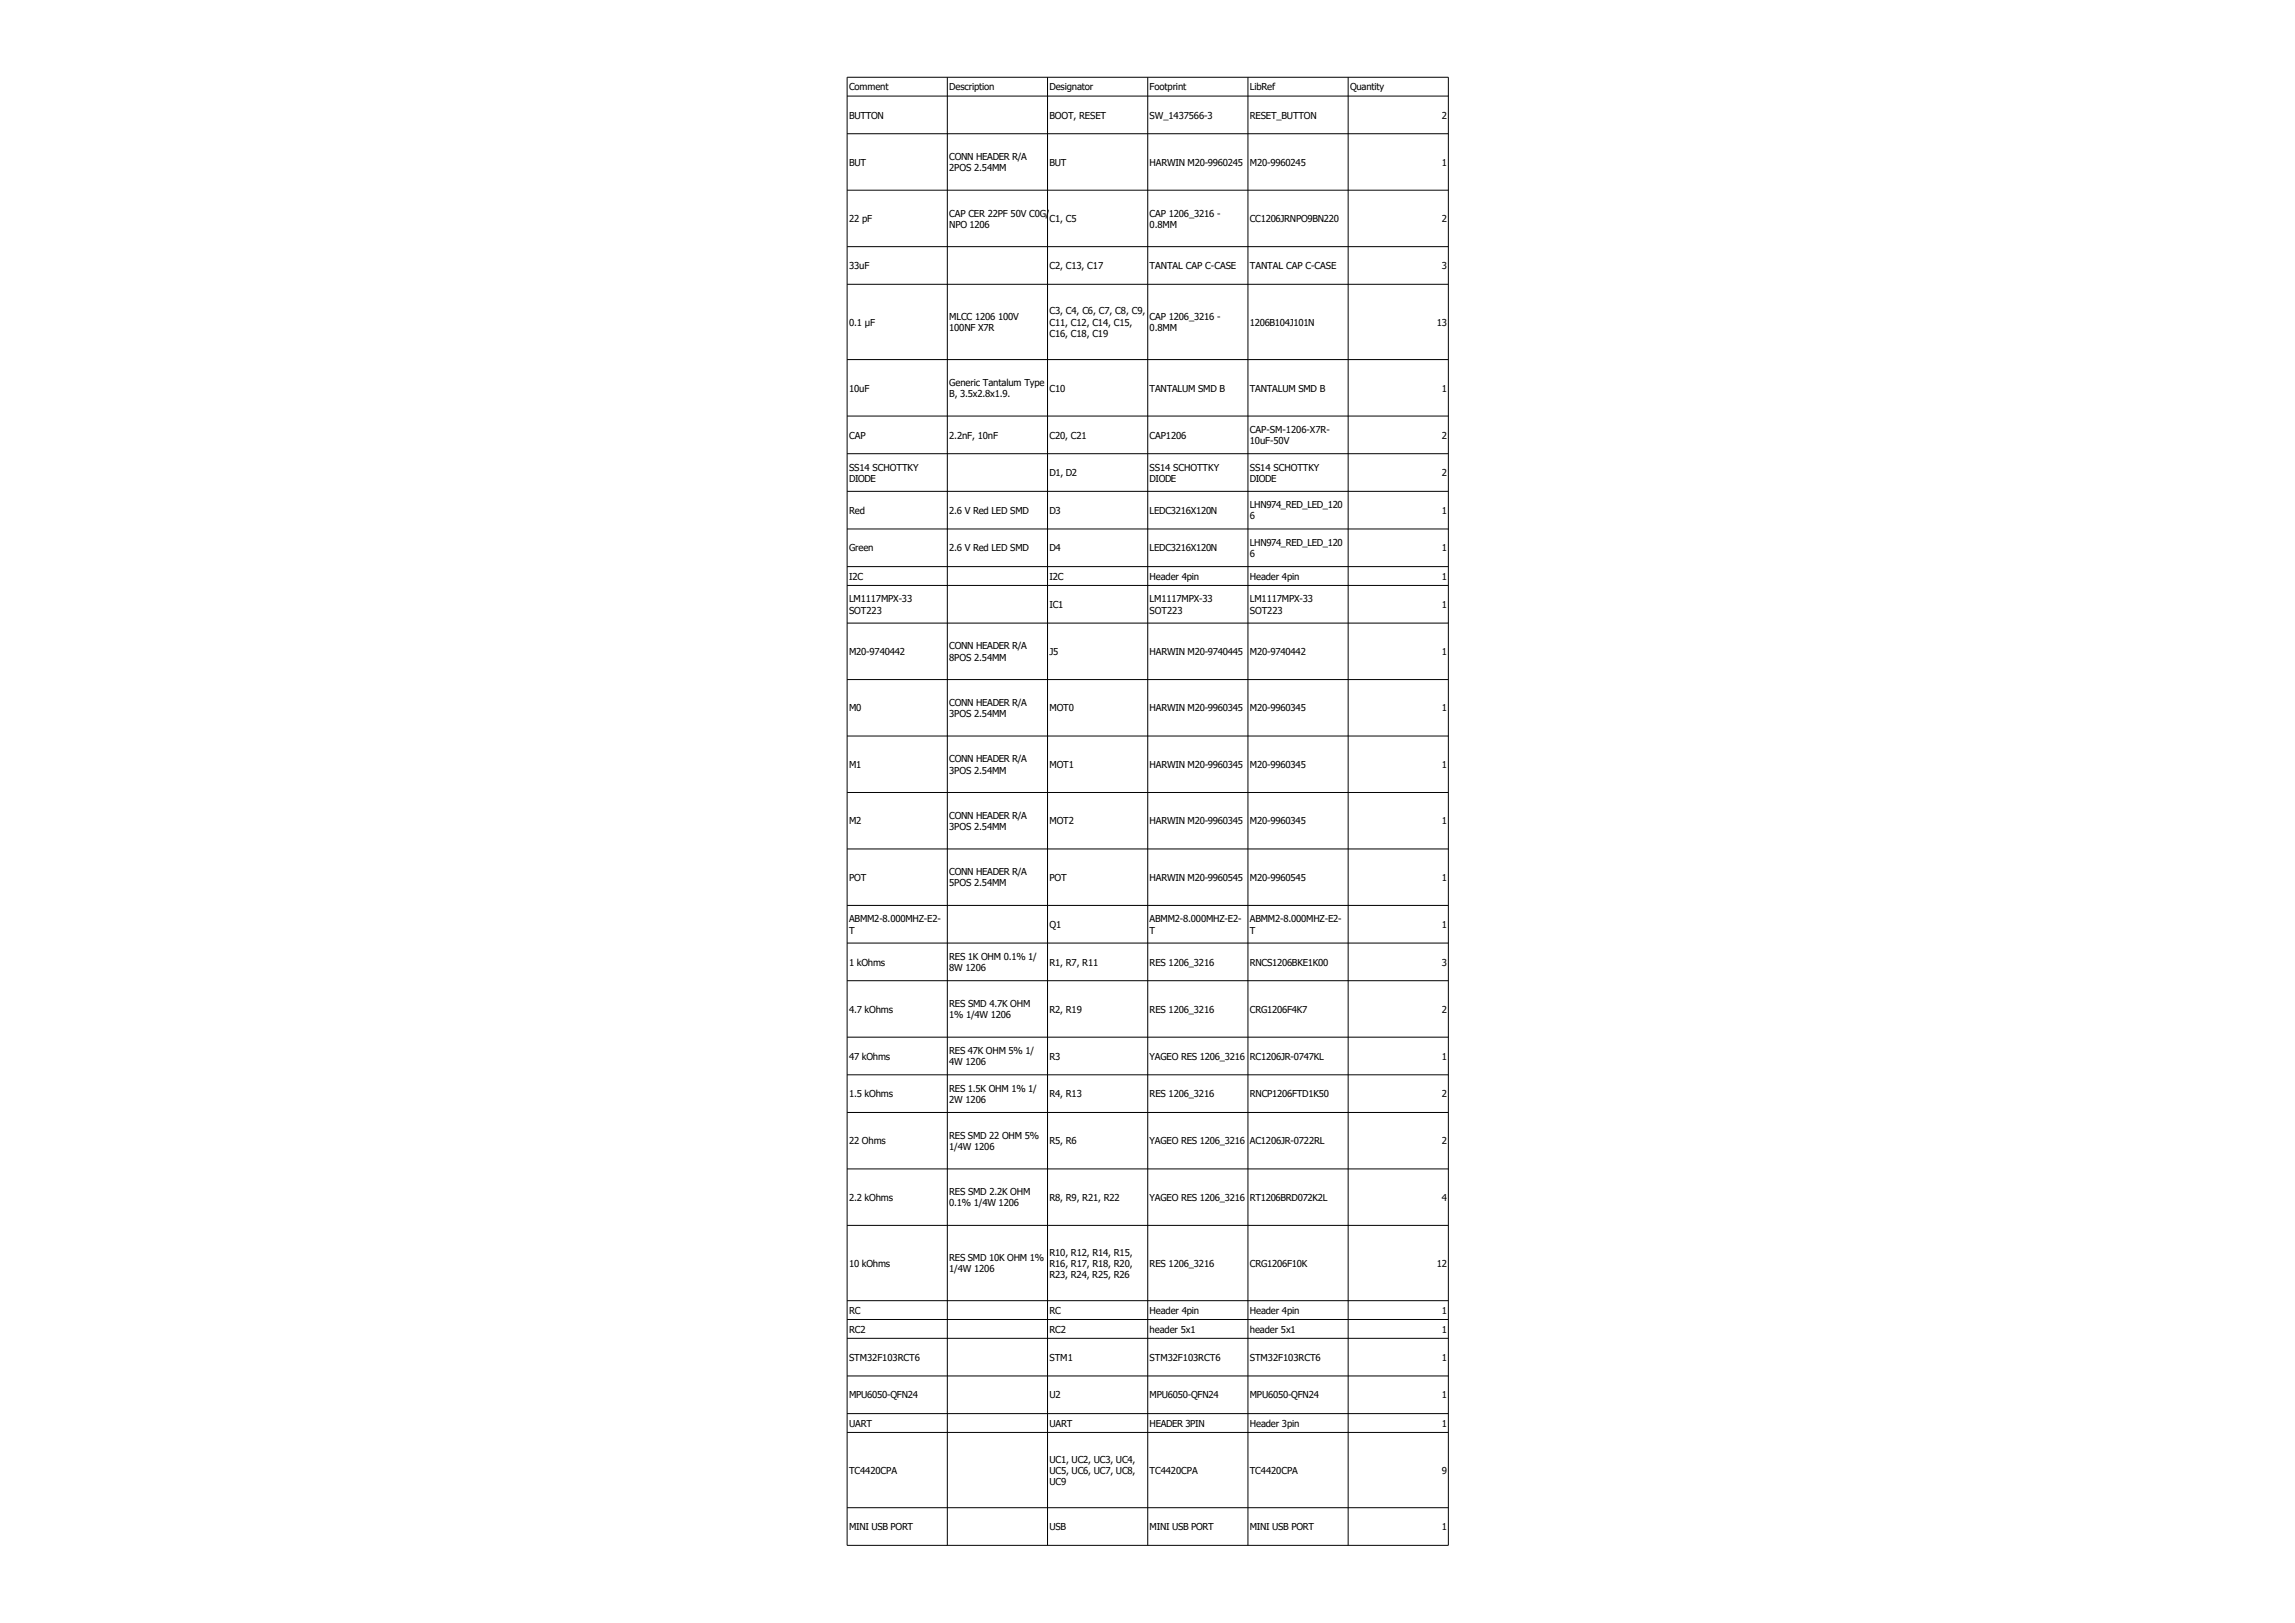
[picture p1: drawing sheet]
<svg xmlns="http://www.w3.org/2000/svg" width="297mm" height="210mm" viewBox="0 0 297 210" stroke-linecap="round" stroke-linejoin="round" font-family="sans-serif">
<defs><g id="words">
<g font-size="1.2">
<text x="109.8" y="11.7">Comment</text>
<text x="122.8" y="11.7">Description</text>
<text x="135.8" y="11.7">Designator</text>
<text x="148.7" y="11.7">Footprint</text>
<text x="161.7" y="11.7">LibRef</text>
<text x="174.7" y="11.7">Quantity</text>
<text x="109.8" y="15.3">BUTTON</text>
<text x="135.8" y="15.3">BOOT, RESET</text>
<text x="148.7" y="15.3">SW_1437566-3</text>
<text x="161.7" y="15.3">RESET_BUTTON</text>
<text x="186.6" y="15.3">2</text>
<text x="109.8" y="21.4">BUT</text>
<text x="122.8" y="20.7">CONN HEADER R/A</text>
<text x="122.8" y="22.2">2POS 2.54MM</text>
<text x="135.8" y="21.4">BUT</text>
<text x="148.7" y="21.4">HARWIN M20-9960245</text>
<text x="161.7" y="21.4">M20-9960245</text>
<text x="186.6" y="21.4">1</text>
<text x="109.8" y="28.7">22 pF</text>
<text x="122.8" y="28">CAP CER 22PF 50V C0G/</text>
<text x="122.8" y="29.5">NPO 1206</text>
<text x="135.8" y="28.7">C1, C5</text>
<text x="148.7" y="28">CAP 1206_3216 -</text>
<text x="148.7" y="29.5">0.8MM</text>
<text x="161.7" y="28.7">CC1206JRNPO9BN220</text>
<text x="186.6" y="28.7">2</text>
<text x="109.8" y="34.8">33uF</text>
<text x="135.8" y="34.8">C2, C13, C17</text>
<text x="148.7" y="34.8">TANTAL CAP C-CASE</text>
<text x="161.7" y="34.8">TANTAL CAP C-CASE</text>
<text x="186.6" y="34.8">3</text>
<text x="122.8" y="41.4">MLCC 1206 100V</text>
<text x="135.8" y="40.7">C3, C4, C6, C7, C8, C9,</text>
<text x="148.7" y="41.4">CAP 1206_3216 -</text>
<text x="109.8" y="42.1">0.1 µF</text>
<text x="122.8" y="42.9">100NF X7R</text>
<text x="135.8" y="42.1">C11, C12, C14, C15,</text>
<text x="135.8" y="43.6">C16, C18, C19</text>
<text x="148.7" y="42.9">0.8MM</text>
<text x="161.7" y="42.1">1206B104J101N</text>
<text x="185.9" y="42.1">13</text>
<text x="109.8" y="50.7">10uF</text>
<text x="122.8" y="50">Generic Tantalum Type</text>
<text x="122.8" y="51.4">B, 3.5x2.8x1.9.</text>
<text x="135.8" y="50.7">C10</text>
<text x="148.7" y="50.7">TANTALUM SMD B</text>
<text x="161.7" y="50.7">TANTALUM SMD B</text>
<text x="186.6" y="50.7">1</text>
<text x="109.8" y="56.8">CAP</text>
<text x="122.8" y="56.8">2.2nF, 10nF</text>
<text x="135.8" y="56.8">C20, C21</text>
<text x="148.7" y="56.8">CAP1206</text>
<text x="161.7" y="56">CAP-SM-1206-X7R-</text>
<text x="161.7" y="57.5">10uF-50V</text>
<text x="186.6" y="56.8">2</text>
<text x="109.8" y="60.9">SS14 SCHOTTKY</text>
<text x="109.8" y="62.4">DIODE</text>
<text x="135.8" y="61.6">D1, D2</text>
<text x="148.7" y="60.9">SS14 SCHOTTKY</text>
<text x="148.7" y="62.4">DIODE</text>
<text x="161.7" y="60.9">SS14 SCHOTTKY</text>
<text x="161.7" y="62.4">DIODE</text>
<text x="161.7" y="65.8">LHN974_RED_LED_120</text>
<text x="186.6" y="61.6">2</text>
<text x="109.8" y="66.5">Red</text>
<text x="109.8" y="71.4">Green</text>
<text x="122.8" y="66.5">2.6 V Red LED SMD</text>
<text x="122.8" y="71.4">2.6 V Red LED SMD</text>
<text x="135.8" y="66.5">D3</text>
<text x="135.8" y="71.4">D4</text>
<text x="148.7" y="66.5">LEDC3216X120N</text>
<text x="148.7" y="71.4">LEDC3216X120N</text>
<text x="161.7" y="67.2">6</text>
<text x="161.7" y="70.7">LHN974_RED_LED_120</text>
<text x="186.6" y="66.5">1</text>
<text x="186.6" y="71.4">1</text>
<text x="109.8" y="75">I2C</text>
<text x="109.8" y="78">LM1117MPX-33</text>
<text x="135.8" y="75">I2C</text>
<text x="148.7" y="75">Header 4pin</text>
<text x="148.7" y="78">LM1117MPX-33</text>
<text x="161.7" y="72.1">6</text>
<text x="161.7" y="75">Header 4pin</text>
<text x="161.7" y="78">LM1117MPX-33</text>
<text x="186.6" y="75">1</text>
<text x="109.8" y="79.4">SOT223</text>
<text x="135.8" y="78.7">IC1</text>
<text x="148.7" y="79.4">SOT223</text>
<text x="161.7" y="79.4">SOT223</text>
<text x="186.6" y="78.7">1</text>
<text x="109.8" y="84.8">M20-9740442</text>
<text x="122.8" y="84.1">CONN HEADER R/A</text>
<text x="122.8" y="85.5">8POS 2.54MM</text>
<text x="135.8" y="84.8">J5</text>
<text x="148.7" y="84.8">HARWIN M20-9740445</text>
<text x="161.7" y="84.8">M20-9740442</text>
<text x="186.6" y="84.8">1</text>
<text x="109.8" y="92.1">M0</text>
<text x="122.8" y="91.4">CONN HEADER R/A</text>
<text x="122.8" y="92.8">3POS 2.54MM</text>
<text x="135.8" y="92.1">MOT0</text>
<text x="148.7" y="92.1">HARWIN M20-9960345</text>
<text x="161.7" y="92.1">M20-9960345</text>
<text x="186.6" y="92.1">1</text>
<text x="109.8" y="99.4">M1</text>
<text x="122.8" y="98.7">CONN HEADER R/A</text>
<text x="122.8" y="100.1">3POS 2.54MM</text>
<text x="135.8" y="99.4">MOT1</text>
<text x="148.7" y="99.4">HARWIN M20-9960345</text>
<text x="161.7" y="99.4">M20-9960345</text>
<text x="186.6" y="99.4">1</text>
<text x="109.8" y="106.7">M2</text>
<text x="122.8" y="106">CONN HEADER R/A</text>
<text x="122.8" y="107.4">3POS 2.54MM</text>
<text x="135.8" y="106.7">MOT2</text>
<text x="148.7" y="106.7">HARWIN M20-9960345</text>
<text x="161.7" y="106.7">M20-9960345</text>
<text x="186.6" y="106.7">1</text>
<text x="122.8" y="113.3">CONN HEADER R/A</text>
<text x="109.8" y="114">POT</text>
<text x="109.8" y="119.4">ABMM2-8.000MHZ-E2-</text>
<text x="122.8" y="114.7">5POS 2.54MM</text>
<text x="135.8" y="114">POT</text>
<text x="148.7" y="114">HARWIN M20-9960545</text>
<text x="148.7" y="119.4">ABMM2-8.000MHZ-E2-</text>
<text x="161.7" y="114">M20-9960545</text>
<text x="161.7" y="119.4">ABMM2-8.000MHZ-E2-</text>
<text x="186.6" y="114">1</text>
<text x="109.8" y="120.8">T</text>
<text x="109.8" y="125">1 kOhms</text>
<text x="122.8" y="124.2">RES 1K OHM 0.1% 1/</text>
<text x="122.8" y="125.7">8W 1206</text>
<text x="135.8" y="120.1">Q1</text>
<text x="135.8" y="125">R1, R7, R11</text>
<text x="148.7" y="120.8">T</text>
<text x="148.7" y="125">RES 1206_3216</text>
<text x="161.7" y="120.8">T</text>
<text x="161.7" y="125">RNCS1206BKE1K00</text>
<text x="186.6" y="120.1">1</text>
<text x="186.6" y="125">3</text>
<text x="109.8" y="131.1">4.7 kOhms</text>
<text x="122.8" y="130.3">RES SMD 4.7K OHM</text>
<text x="122.8" y="131.8">1% 1/4W 1206</text>
<text x="135.8" y="131.1">R2, R19</text>
<text x="148.7" y="131.1">RES 1206_3216</text>
<text x="161.7" y="131.1">CRG1206F4K7</text>
<text x="186.6" y="131.1">2</text>
<text x="109.8" y="137.2">47 kOhms</text>
<text x="122.8" y="136.4">RES 47K OHM 5% 1/</text>
<text x="122.8" y="137.9">4W 1206</text>
<text x="135.8" y="137.2">R3</text>
<text x="148.7" y="137.2">YAGEO RES 1206_3216</text>
<text x="161.7" y="137.2">RC1206JR-0747KL</text>
<text x="186.6" y="137.2">1</text>
<text x="109.8" y="142">1.5 kOhms</text>
<text x="122.8" y="141.3">RES 1.5K OHM 1% 1/</text>
<text x="122.8" y="142.7">2W 1206</text>
<text x="135.8" y="142">R4, R13</text>
<text x="148.7" y="142">RES 1206_3216</text>
<text x="161.7" y="142">RNCP1206FTD1K50</text>
<text x="186.6" y="142">2</text>
<text x="109.8" y="148.1">22 Ohms</text>
<text x="122.8" y="147.4">RES SMD 22 OHM 5%</text>
<text x="122.8" y="148.8">1/4W 1206</text>
<text x="135.8" y="148.1">R5, R6</text>
<text x="148.7" y="148.1">YAGEO RES 1206_3216</text>
<text x="161.7" y="148.1">AC1206JR-0722RL</text>
<text x="186.6" y="148.1">2</text>
<text x="109.8" y="155.4">2.2 kOhms</text>
<text x="122.8" y="154.7">RES SMD 2.2K OHM</text>
<text x="135.8" y="155.4">R8, R9, R21, R22</text>
<text x="148.7" y="155.4">YAGEO RES 1206_3216</text>
<text x="161.7" y="155.4">RT1206BRD072K2L</text>
<text x="186.6" y="155.4">4</text>
<text x="122.8" y="156.1">0.1% 1/4W 1206</text>
<text x="109.8" y="163.9">10 kOhms</text>
<text x="122.8" y="163.2">RES SMD 10K OHM 1%</text>
<text x="122.8" y="164.7">1/4W 1206</text>
<text x="135.8" y="162.5">R10, R12, R14, R15,</text>
<text x="135.8" y="163.9">R16, R17, R18, R20,</text>
<text x="135.8" y="165.4">R23, R24, R25, R26</text>
<text x="148.7" y="163.9">RES 1206_3216</text>
<text x="161.7" y="163.9">CRG1206F10K</text>
<text x="185.9" y="163.9">12</text>
<text x="109.8" y="170">RC</text>
<text x="109.8" y="172.5">RC2</text>
<text x="135.8" y="170">RC</text>
<text x="135.8" y="172.5">RC2</text>
<text x="148.7" y="170">Header 4pin</text>
<text x="148.7" y="172.5">header 5x1</text>
<text x="161.7" y="170">Header 4pin</text>
<text x="161.7" y="172.5">header 5x1</text>
<text x="186.6" y="170">1</text>
<text x="186.6" y="172.5">1</text>
<text x="109.8" y="176.1">STM32F103RCT6</text>
<text x="135.8" y="176.1">STM1</text>
<text x="148.7" y="176.1">STM32F103RCT6</text>
<text x="161.7" y="176.1">STM32F103RCT6</text>
<text x="186.6" y="176.1">1</text>
<text x="109.8" y="181">MPU6050-QFN24</text>
<text x="109.8" y="184.7">UART</text>
<text x="135.8" y="181">U2</text>
<text x="135.8" y="184.7">UART</text>
<text x="148.7" y="181">MPU6050-QFN24</text>
<text x="148.7" y="184.7">HEADER 3PIN</text>
<text x="161.7" y="181">MPU6050-QFN24</text>
<text x="161.7" y="184.7">Header 3pin</text>
<text x="186.6" y="181">1</text>
<text x="186.6" y="184.7">1</text>
<text x="109.8" y="190.7">TC4420CPA</text>
<text x="135.8" y="189.3">UC1, UC2, UC3, UC4,</text>
<text x="135.8" y="190.7">UC5, UC6, UC7, UC8,</text>
<text x="148.7" y="190.7">TC4420CPA</text>
<text x="161.7" y="190.7">TC4420CPA</text>
<text x="186.6" y="190.7">9</text>
<text x="135.8" y="192.2">UC9</text>
<text x="109.8" y="198.1">MINI USB PORT</text>
<text x="135.8" y="198.1">USB</text>
<text x="148.7" y="198.1">MINI USB PORT</text>
<text x="161.7" y="198.1">MINI USB PORT</text>
<text x="186.6" y="198.1">1</text>
</g>
</g></defs>
<g fill="none" stroke="#000" stroke-width=".13">
<path d="M109.6 10h77.8v190h-77.8zM109.6 12.4h77.8M109.6 17.3h77.8M122.6 10v190M135.5 10v190M148.5 10v190M161.5 10v190M174.4 10v190M109.6 24.6h77.8M109.6 31.9h77.8M109.6 36.8h77.8M109.6 46.5h77.8"/>
<path d="M109.6 53.8h77.8M109.6 58.7h77.8M109.6 63.6h77.8M109.6 68.5h77.8M109.6 73.3h77.8M109.6 75.8h77.8M109.6 80.6h77.8M109.6 88h77.8M109.6 95.3h77.8M109.6 102.6h77.8M109.6 109.9h77.8M109.6 117.2h77.8"/>
<path d="M109.6 122.1h77.8M109.6 126.9h77.8M109.6 134.2h77.8M109.6 139.1h77.8M109.6 144h77.8M109.6 151.3h77.8M109.6 158.6h77.8M109.6 168.3h77.8M109.6 170.8h77.8M109.6 173.2h77.8M109.6 178.1h77.8M109.6 183h77.8"/>
<path d="M109.6 185.4h77.8M109.6 195.1h77.8"/>
</g>
<use href="#words"/>
</svg>
